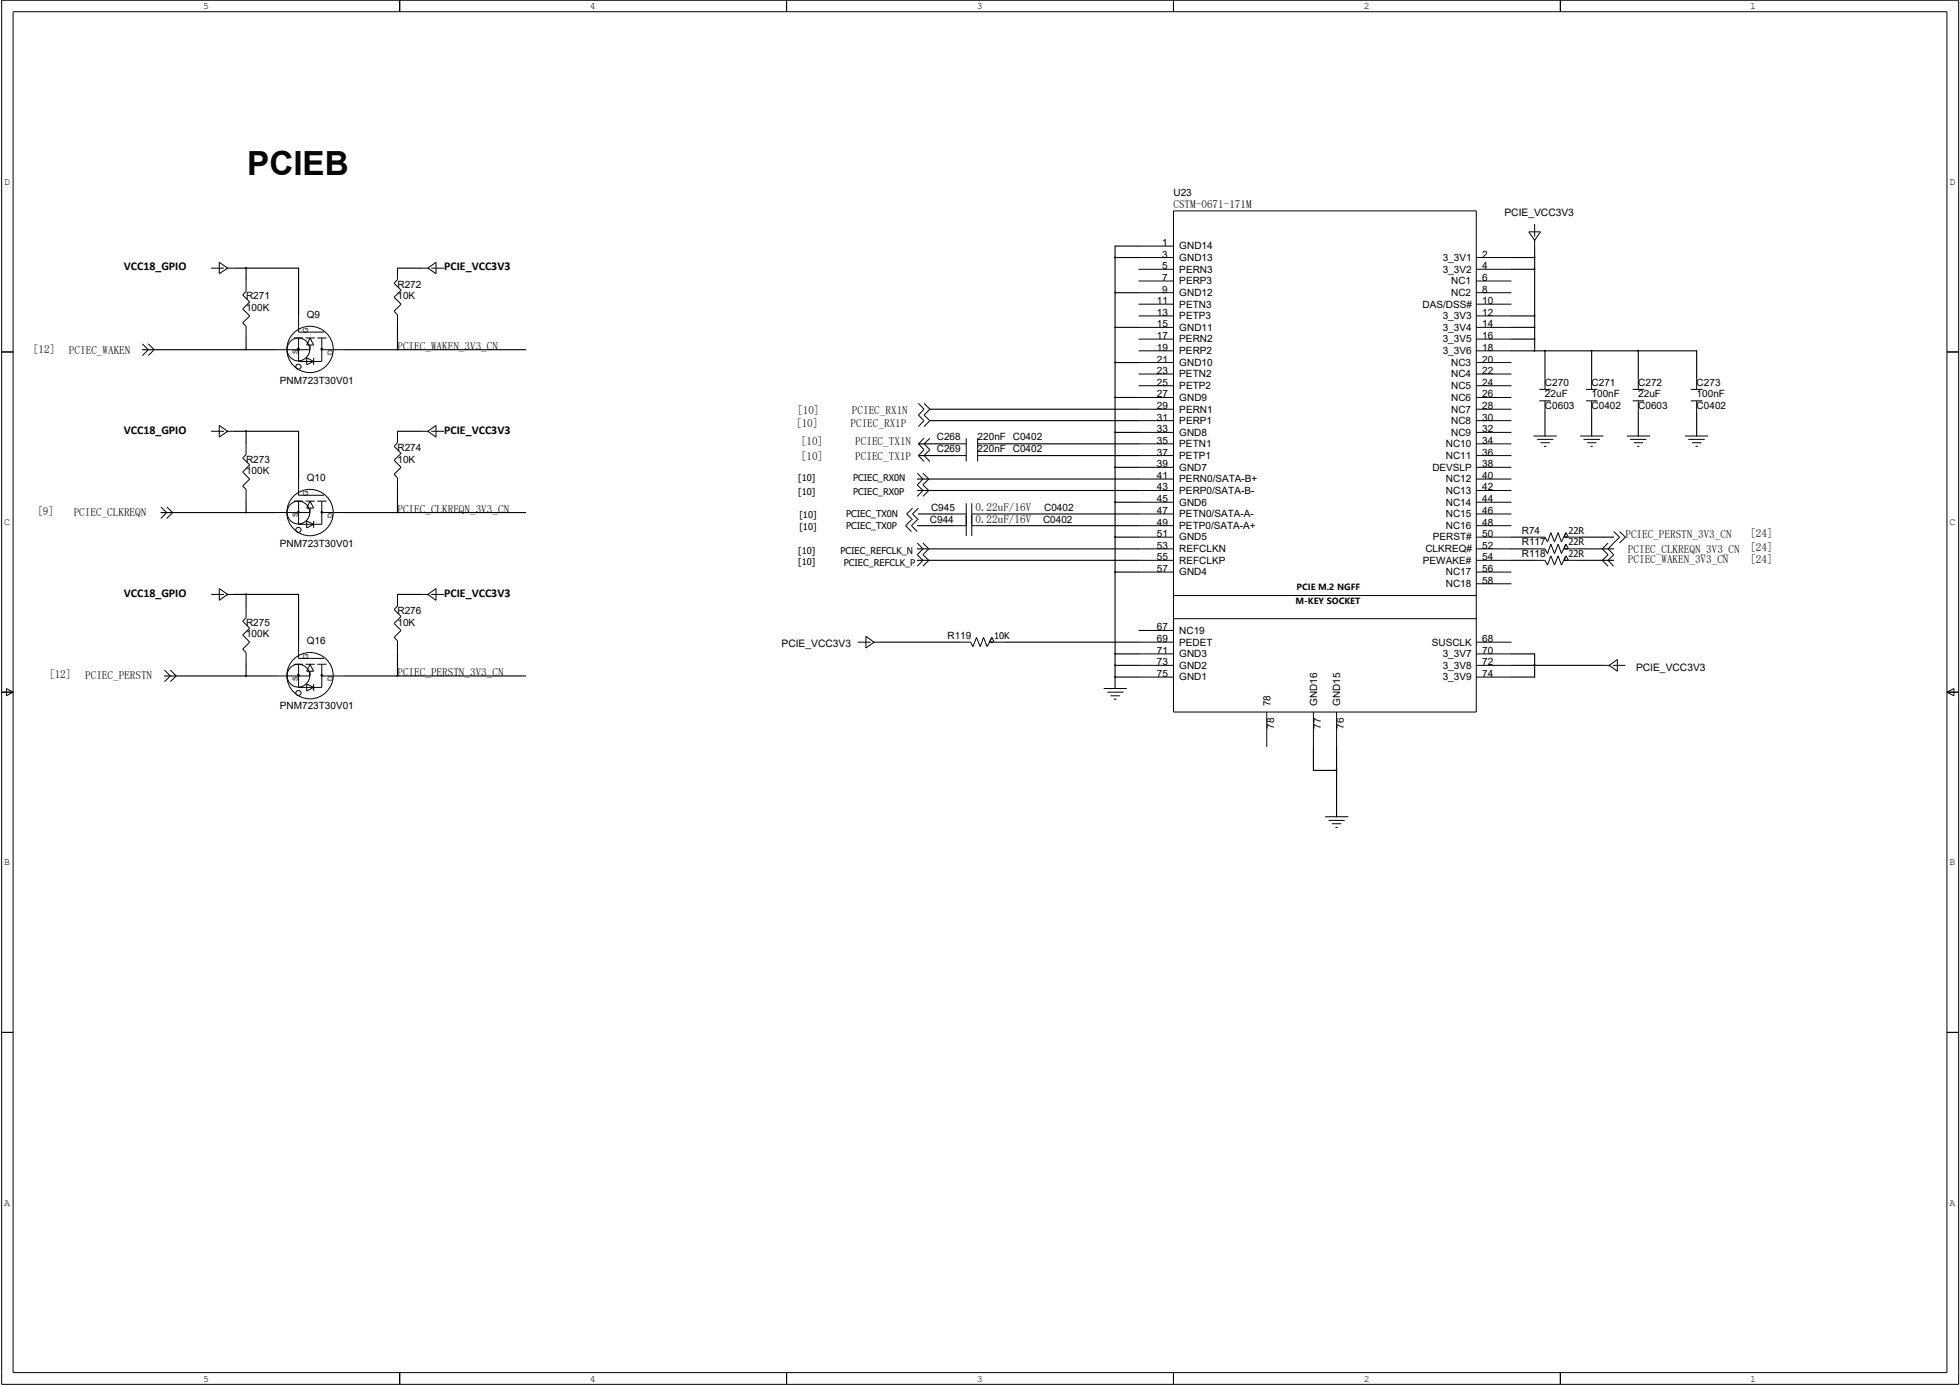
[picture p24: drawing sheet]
<svg xmlns="http://www.w3.org/2000/svg" width="297mm" height="210mm" viewBox="0 0 297 210" stroke-linecap="round" stroke-linejoin="round" font-family="sans-serif">
<defs><g id="words">
<text font-size="5" x="37.5" y="26.5">PCIEB</text>
<g font-size="1.8">
<text x="18.8" y="41">VCC18_GPIO</text>
<text x="67.3" y="41">PCIE_VCC3V3</text>
<text x="18.8" y="65.7">VCC18_GPIO</text>
<text x="67.3" y="65.7">PCIE_VCC3V3</text>
<text x="18.8" y="90.4">VCC18_GPIO</text>
<text x="67.3" y="90.4">PCIE_VCC3V3</text>
</g>
<g font-size="1.7">
<text x="177.8" y="31.5">CT-6111</text>
<text x="178.7" y="31.5">SM07-7M</text>
<text x="5" y="53.5">[2</text>
<text x="5.8" y="53.5">1]</text>
<text x="10.5" y="53.7">PICWKN</text>
<text x="11.3" y="53.7">CE_AE</text>
<text x="60.2" y="53">PICWKN33C</text>
<text x="61.1" y="53">CE_AE_V_N</text>
<text x="120.6" y="64.6">[0</text>
<text x="120.8" y="62.7">[0</text>
<text x="121.5" y="64.6">1]</text>
<text x="121.7" y="62.7">1]</text>
<text x="128.9" y="64.6">PICR1</text>
<text x="129.1" y="62.7">PICR1</text>
<text x="129.7" y="64.6">CE_XP</text>
<text x="130" y="62.7">CE_XN</text>
<text x="121.4" y="67.5">[0</text>
<text x="121.4" y="69.8">[0</text>
<text x="122.2" y="67.5">1]</text>
<text x="122.2" y="69.8">1]</text>
<text x="129.6" y="67.5">PICT1</text>
<text x="129.6" y="69.8">PICT1</text>
<text x="130.5" y="67.5">CE_XN</text>
<text x="130.5" y="69.8">CE_XP</text>
<text x="60.2" y="77.7">PICCKEN33C</text>
<text x="61.1" y="77.7">CE_LRQ_V_N</text>
<text x="147.8" y="77.4">02u/6</text>
<text x="148.7" y="77.4">.2F1V</text>
<text x="5.7" y="78.1">[]</text>
<text x="6.5" y="78.1">9</text>
<text x="11.2" y="78.2">PICCKEN</text>
<text x="12" y="78.2">CE_LRQ</text>
<text x="147.8" y="79.3">02u/6</text>
<text x="148.7" y="79.3">.2F1V C0402</text>
<text x="246.3" y="81.6">PICPRT_V_N</text>
<text x="246.7" y="83.7">PICCKEN33C</text>
<text x="247.2" y="81.6">CE_ESN33C</text>
<text x="247.6" y="83.7">CE_LRQ_V_N [4</text>
<text x="265.3" y="81.4">[4</text>
<text x="266.1" y="83.5">2]</text>
<text x="266.1" y="81.4">2]</text>
<text x="246.7" y="85.3">PICWKN33C</text>
<text x="247.6" y="85.3">CE_AE_V_N</text>
<text x="265.3" y="85.3">[4</text>
<text x="266.1" y="85.3">2]</text>
<text x="7.4" y="102.8">[2</text>
<text x="8.3" y="102.8">1]</text>
<text x="12.9" y="103">PICPRT</text>
<text x="13.8" y="103">CE_ESN</text>
<text x="60.2" y="102.4">PICPRT_V_N</text>
<text x="61.1" y="102.4">CE_ESN33C</text>
</g>
<g font-size="1.6">
<text x="228" y="32.7">PCIE_VCC3V3</text>
<text x="118.4" y="98">PCIE_VCC3V3</text>
<text x="247.9" y="101.7">PCIE_VCC3V3</text>
</g>
<g font-size="1.5">
<text x="30.8" y="1.4">5</text>
<text x="89.4" y="1.4">4</text>
<text x="148" y="1.4">3</text>
<text x="206.7" y="1.4">2</text>
<text x="265.3" y="1.4">1</text>
<text x=".6" y="28">D</text>
<text x="177.8" y="29.7">U23</text>
<text x="295.4" y="28">D</text>
<text x="176.1" y="40.8">5</text>
<text x="176.1" y="39">3</text>
<text x="176.1" y="37.3">1</text>
<text x="178.7" y="41.3">PERN3</text>
<text x="178.7" y="39.5">GND13</text>
<text x="178.7" y="37.8">GND14</text>
<text x="218.6" y="41.3">3_3V2</text>
<text x="218.6" y="39.5">3_3V1</text>
<text x="224.6" y="40.8">4</text>
<text x="224.6" y="39">2</text>
<text x="37.3" y="45.4">R271</text>
<text x="37.3" y="47.2">100K</text>
<text x="60.2" y="43.6">R272</text>
<text x="60.2" y="45.4">10K</text>
<text x="175.3" y="47.9">13</text>
<text x="175.3" y="46.1">11</text>
<text x="176.1" y="42.6">7</text>
<text x="176.1" y="44.4">9</text>
<text x="178.7" y="46.6">PETN3</text>
<text x="178.7" y="43.1">PERP3</text>
<text x="178.7" y="44.9">GND12</text>
<text x="215.6" y="46.6">DAS/DSS#</text>
<text x="219.9" y="43.1">NC1</text>
<text x="219.9" y="44.9">NC2</text>
<text x="224.6" y="47.9">12</text>
<text x="224.6" y="44.4">8</text>
<text x="224.6" y="42.6">6</text>
<text x="224.6" y="46.1">10</text>
<text x="46.5" y="48.2">Q9</text>
<text x="175.3" y="53.2">19</text>
<text x="175.3" y="51.4">17</text>
<text x="175.3" y="49.6">15</text>
<text x="178.7" y="53.7">PERP2</text>
<text x="178.7" y="51.9">PERN2</text>
<text x="178.7" y="50.1">GND11</text>
<text x="178.7" y="48.4">PETP3</text>
<text x="218.6" y="53.7">3_3V6</text>
<text x="218.6" y="51.9">3_3V5</text>
<text x="218.6" y="50.1">3_3V4</text>
<text x="218.6" y="48.4">3_3V3</text>
<text x="224.6" y="53.2">18</text>
<text x="224.6" y="51.4">16</text>
<text x="224.6" y="49.6">14</text>
<text x="42.4" y="58.1">PNM723T30V01</text>
<text x="175.3" y="56.7">23</text>
<text x="175.3" y="54.9">21</text>
<text x="175.3" y="58.5">25</text>
<text x="178.7" y="57.2">PETN2</text>
<text x="178.7" y="55.5">GND10</text>
<text x="178.7" y="59">PETP2</text>
<text x="219.9" y="57.2">NC4</text>
<text x="219.9" y="55.5">NC3</text>
<text x="219.9" y="59">NC5</text>
<text x="224.6" y="56.7">22</text>
<text x="224.6" y="54.9">20</text>
<text x="224.6" y="58.5">24</text>
<text x="234.1" y="58.5">C270</text>
<text x="241.2" y="58.5">C271</text>
<text x="248.3" y="58.5">C272</text>
<text x="257.1" y="58.5">C273</text>
<text x="175.3" y="65.5">33</text>
<text x="175.3" y="60.2">27</text>
<text x="175.3" y="62">29</text>
<text x="175.3" y="63.8">31</text>
<text x="178.7" y="60.7">GND9</text>
<text x="178.7" y="62.5">PERN1</text>
<text x="178.7" y="64.3">PERP1</text>
<text x="219.9" y="60.7">NC6</text>
<text x="219.9" y="62.5">NC7</text>
<text x="219.9" y="64.3">NC8</text>
<text x="224.6" y="65.5">32</text>
<text x="224.6" y="60.2">26</text>
<text x="224.6" y="62">28</text>
<text x="224.6" y="63.8">30</text>
<text x="234.1" y="62">C0603</text>
<text x="234.1" y="60.2">22uF</text>
<text x="241.2" y="62">C0402</text>
<text x="241.2" y="60.2">100nF</text>
<text x="248.3" y="62">C0603</text>
<text x="248.3" y="60.2">22uF</text>
<text x="257.1" y="62">C0402</text>
<text x="257.1" y="60.2">100nF</text>
<text x="37.3" y="70.1">R273</text>
<text x="37.3" y="71.9">100K</text>
<text x="60.2" y="68.4">R274</text>
<text x="60.2" y="70.1">10K</text>
<text x="142" y="66.8">C268</text>
<text x="142" y="68.5">C269</text>
<text x="148.2" y="66.8">220nF C0402</text>
<text x="148.2" y="68.5">220nF C0402</text>
<text x="175.3" y="70.8">39</text>
<text x="175.3" y="69">37</text>
<text x="175.3" y="67.3">35</text>
<text x="178.7" y="71.3">GND7</text>
<text x="178.7" y="69.6">PETP1</text>
<text x="178.7" y="67.8">PETN1</text>
<text x="178.7" y="66">GND8</text>
<text x="217.1" y="71.3">DEVSLP</text>
<text x="219.1" y="67.8">NC10</text>
<text x="219.1" y="69.6">NC11</text>
<text x="219.9" y="66">NC9</text>
<text x="224.6" y="67.3">34</text>
<text x="224.6" y="69">36</text>
<text x="224.6" y="70.8">38</text>
<text x="46.5" y="72.9">Q10</text>
<text x="141.1" y="77.4">C945</text>
<text x="158.2" y="77.4">C0402</text>
<text x="175.3" y="77.9">47</text>
<text x="175.3" y="76.1">45</text>
<text x="175.3" y="74.3">43</text>
<text x="175.3" y="72.6">41</text>
<text x="178.7" y="76.6">GND6</text>
<text x="178.7" y="74.8">PERP0/SATA-B-</text>
<text x="178.7" y="73.1">PERN0/SATA-B+</text>
<text x="219.1" y="76.6">NC14</text>
<text x="219.1" y="74.8">NC13</text>
<text x="219.1" y="73.1">NC12</text>
<text x="224.6" y="77.9">46</text>
<text x="224.6" y="76.1">44</text>
<text x="224.6" y="74.3">42</text>
<text x="224.6" y="72.6">40</text>
<text x=".6" y="79.6">C</text>
<text x="42.4" y="82.8">PNM723T30V01</text>
<text x="140.9" y="79.3">C944</text>
<text x="175.3" y="83.2">53</text>
<text x="175.3" y="81.4">51</text>
<text x="175.3" y="79.7">49</text>
<text x="178.7" y="83.7">REFCLKN</text>
<text x="178.7" y="81.9">GND5</text>
<text x="178.7" y="80.2">PETP0/SATA-A+</text>
<text x="178.7" y="78.4">PETN0/SATA-A-</text>
<text x="216" y="83.7">CLKREQ#</text>
<text x="217.2" y="81.9">PERST#</text>
<text x="219.1" y="80.2">NC16</text>
<text x="219.1" y="78.4">NC15</text>
<text x="224.6" y="83.2">52</text>
<text x="224.6" y="81.4">50</text>
<text x="224.6" y="79.7">48</text>
<text x="230.6" y="80.9">R74</text>
<text x="230.6" y="82.6">R117</text>
<text x="295.4" y="79.6">C</text>
<text x="175.3" y="86.7">57</text>
<text x="175.3" y="84.9">55</text>
<text x="178.7" y="87.2">GND4</text>
<text x="178.7" y="85.4">REFCLKP</text>
<text x="215.6" y="85.4">PEWAKE#</text>
<text x="219.1" y="89">NC18</text>
<text x="219.1" y="87.2">NC17</text>
<text x="224.6" y="88.5">58</text>
<text x="224.6" y="86.7">56</text>
<text x="224.6" y="84.9">54</text>
<text x="230.6" y="84.4">R118</text>
<text x="37.3" y="94.8">R275</text>
<text x="60.2" y="93">R276</text>
<text x="60.2" y="94.8">10K</text>
<text x="175.3" y="95.5">67</text>
<text x="37.3" y="96.6">100K</text>
<text x="46.5" y="97.7">Q16</text>
<text x="143.6" y="96.8">R119</text>
<text x="175.3" y="100.8">73</text>
<text x="175.3" y="99.1">71</text>
<text x="175.3" y="97.3">69</text>
<text x="178.7" y="101.3">GND2</text>
<text x="178.7" y="99.6">GND3</text>
<text x="178.7" y="97.8">PEDET</text>
<text x="178.7" y="96.1">NC19</text>
<text x="217" y="97.8">SUSCLK</text>
<text x="218.6" y="101.3">3_3V8</text>
<text x="218.6" y="99.6">3_3V7</text>
<text x="224.6" y="100.8">72</text>
<text x="224.6" y="99.1">70</text>
<text x="224.6" y="97.3">68</text>
<text x="42.4" y="107.5">PNM723T30V01</text>
<text x="175.3" y="102.6">75</text>
<text x="178.7" y="103.1">GND1</text>
<text x="192.5" y="107" transform="rotate(-90 192.5 107)">78</text>
<text x="199.6" y="107" transform="rotate(-90 199.6 107)">GND16</text>
<text x="203.1" y="107" transform="rotate(-90 203.1 107)">GND15</text>
<text x="218.6" y="103.1">3_3V9</text>
<text x="224.6" y="102.6">74</text>
<text x="193.1" y="110.5" transform="rotate(-90 193.1 110.5)">78</text>
<text x="200.1" y="110.5" transform="rotate(-90 200.1 110.5)">77</text>
<text x="203.7" y="110.5" transform="rotate(-90 203.7 110.5)">76</text>
<text x=".6" y="131.1">B</text>
<text x="295.4" y="131.1">B</text>
<text x=".6" y="182.7">A</text>
<text x="295.4" y="182.7">A</text>
<text x="30.8" y="209.4">5</text>
<text x="89.4" y="209.4">4</text>
<text x="148" y="209.4">3</text>
<text x="206.7" y="209.4">2</text>
<text x="265.3" y="209.4">1</text>
</g>
<g font-size="1.4">
<text x="121" y="75.1">[10]</text>
<text x="121" y="72.9">[10]</text>
<text x="129.3" y="75.1">PCIEC_RX0P</text>
<text x="129.3" y="72.9">PCIEC_RX0N</text>
<text x="121" y="83.9">[10]</text>
<text x="121.2" y="80.3">[10]</text>
<text x="121.2" y="78.6">[10]</text>
<text x="127.4" y="83.9">PCIEC_REFCLK_N</text>
<text x="128.2" y="80.2">PCIEC_TX0P</text>
<text x="128.2" y="78.4">PCIEC_TX0N</text>
<text x="237.7" y="80.9">22R</text>
<text x="237.7" y="82.6">22R</text>
<text x="121" y="85.6">[10]</text>
<text x="127.9" y="85.8">PCIEC_REFCLK_P</text>
<text x="237.7" y="84.4">22R</text>
<text x="150.7" y="96.8">10K</text>
</g>
<g font-size="1.3">
<text x="196.5" y="89.5">PCIE M.2 NGFF</text>
<text x="196.3" y="91.5">M-KEY SOCKET</text>
</g>
<g font-size="1.1">
<text x="45.1" y="53.7" transform="rotate(-90 45.1 53.7)">S</text>
<text x="46.7" y="50.5" transform="rotate(-90 46.7 50.5)">G</text>
<text x="50.4" y="53.8" transform="rotate(-90 50.4 53.8)">D</text>
<text x="46.7" y="75.2" transform="rotate(-90 46.7 75.2)">G</text>
<text x="45.1" y="78.4" transform="rotate(-90 45.1 78.4)">S</text>
<text x="50.4" y="78.4" transform="rotate(-90 50.4 78.4)">D</text>
<text x="46.7" y="99.9" transform="rotate(-90 46.7 99.9)">G</text>
<text x="45.1" y="103.2" transform="rotate(-90 45.1 103.2)">S</text>
<text x="50.4" y="103.2" transform="rotate(-90 50.4 103.2)">D</text>
</g>
</g></defs>
<g fill="none" stroke="#000" stroke-width=".15">
<path d="M.3 0h296.5v209.8h-296.5zM2 1.8h293.1v206.2h-293.1zM60.6 0v1.8M119.2 0v1.8M177.8 0v1.8M236.5 0v1.8M33.2 39.8l1.3 .8-1.3 .9zM169 39v.1zM172.5 37.3h5.3M172.5 39h5.3M177.8 32h45.9v75.9h-45.9zM223.7 39h5.4"/>
<path d="M231.7 35.1h1.8l-.9 1.3zM232.5 39h.1zM232.6 36.4h.1M232.6 34v1.9M232.6 36.2v1.3M.3 53.3h1.7M21.6 52.1l.9 .9-.9 .9M22.5 52.1l.9 .9-.9 .9M32 40.6h1.9M34.3 40.6h1.2M34.5 40.6h.1M37.2 52.9l.1 .1z"/>
<path d="M37.2 40.6l.1 .1zM37.3 42.4v1.8l-.5 .5 1 1.1-1 1 1 1.1-1 1 .5 .5v1.8M44.5 51.2h1.4M45.1 52.8h.2v.2h-.2zM45.3 47.7v2.6h3.8M45.3 51.2v3.6h3.5v-3.6M46.3 51.2h1.4M46.5 54.2l1 .6-1 .5zM47 51.2h.1M47 52.3v.7h-5.3M47 51.2l.5 1.1h-1zM47.5 54.8h.1"/>
<path d="M47.5 54.2v1.1M48.1 51.2h1.4M48.7 52.8l.2 .1-.1 .2zM48.8 53h3.5M60.2 52.9l.1 .1zM60.2 40.6v1.8l-.5 .5 1.1 1.1-1.1 1 1.1 1.1-1.1 1.1 .5 .5v1.7M63.8 40.6h1.2M64.9 40.6h.1M64.9 40.6l1.2-.8v1.7zM65.4 40.6h1.9M169 49.6v.1zM169 54.9v.1z"/>
<path d="M169 44.3v.1zM172.5 40.8h5.3M172.5 42.6h5.3M172.5 44.4h5.3M172.5 46.1h5.3M172.5 47.9h5.3M172.5 49.6h5.3M172.5 51.4h5.3M172.5 53.2h5.3M172.5 54.9h5.3M172.5 56.7h5.3M172.5 58.5h5.3"/>
<path d="M223.7 40.8h5.4M223.7 42.6h5.4M223.7 44.4h5.4M223.7 46.1h5.4M223.7 47.9h5.4M223.7 49.6h5.4M223.7 51.4h5.4M223.7 53.2h5.4M223.7 54.9h5.4M223.7 56.7h5.4M223.7 58.5h5.4M232.5 40.7l.1 .1z"/>
<path d="M232.5 49.6h.1zM232.5 47.8l.1 .1zM232.5 51.4h.1zM232.5 53.1l.1 .1zM233.3 59h1.7M234.1 53.1v.1zM234.1 57.2v1.8M240.4 59h1.7M241.1 53.1l.1 .1zM241.2 57.2v1.8M247.4 59h1.8M248.2 53.1l.1 .1z"/>
<path d="M248.3 57.2v1.8M256.2 59h1.8M257.1 57.2v1.8M295.1 53.3h1.7M24.4 76.8l.9 .9-.9 .9M25.3 76.8l.9 .9-.9 .9M32 65.4h1.9M33.2 64.5l1.3 .9-1.3 .9zM34.3 65.4h1.2M34.5 65.4h.1M37.2 65.3l.1 .1zM37.2 77.6l.1 .1z"/>
<path d="M37.3 67.1v1.8l-.5 .5 1 1-1 1.1 1 1.1-1 1.1 .5 .5v1.7M44.5 75.9h1.4M45.1 77.5l.3 .1-.2 .2zM45.3 72.4v2.7h3.8M45.3 75.9v3.6h3.5v-3.6M46.3 75.9h1.4M46.5 79l1 .5-1 .5zM47 75.9h.1M47 77v.7h-5.3M47 75.9l.5 1.1h-1zM47.5 79.5h.1M47.5 79v1"/>
<path d="M48.1 75.9h1.4M48.7 77.5h.1v.2h-.1zM48.8 77.7h3.5M60.2 77.6l.1 .1zM60.2 65.4v1.7l-.5 .5 1.1 1.1-1.1 1.1 1.1 1-1.1 1.1 .5 .5v1.8M63.8 65.4h1.2M64.9 65.4h.1M64.9 65.4l1.2-.9v1.8zM65.4 65.4h1.9M138.1 78.8l-.9 .9 .9 .9M138.3 77l-.9 .9 .9 .9M139 78.8l-.9 .9 .9 .9"/>
<path d="M139 71.7l.9 .9-.9 .9 .9 .8-.9 .9M139.2 77l-.9 .9 .9 .9M139.2 61.1l.8 .9-.8 .9 .8 .9-.8 .8M139.9 71.7l.9 .9-.9 .9 .9 .8-.9 .9M140 66.4l-.8 .9 .8 .9-.8 .8 .8 .9M140 61.1l.9 .9-.9 .9 .9 .9-.9 .8M140.9 66.4l-.9 .9 .9 .9-.9 .8 .9 .9M144.3 77.9h2.1M144.3 79.7h2.1M144.6 67.3h1.8M144.6 69h1.8M146.4 66.4v3.5"/>
<path d="M146.4 76.3v4.9M147.3 77.9h2.3M147.3 79.7h2.3M147.3 76.3v4.9M148.2 67.3h1.7M148.2 69h1.7M148.2 66.4v3.5M169 76v.2zM169 60.2h.1M169 65.5v.1zM169 70.7v.2zM172.5 65.5h5.3"/>
<path d="M172.5 67.3h5.3M172.5 69h5.3M172.5 70.8h5.3M172.5 72.6h5.3M172.5 74.3h5.3M172.5 76.1h5.3M172.5 77.9h5.3M172.5 79.7h5.3M172.5 60.2h5.3M172.5 62h5.3M172.5 63.8h5.3M223.7 65.5h5.4"/>
<path d="M223.7 67.3h5.4M223.7 69h5.4M223.7 70.8h5.4M223.7 72.6h5.4M223.7 74.3h5.4M223.7 76.1h5.4M223.7 77.9h5.4M223.7 79.7h5.4M223.7 60.2h5.4M223.7 62h5.4M223.7 63.8h5.4M232.4 66.1h3.5"/>
<path d="M233 66.6h2.4M233.3 60.7h1.7M233.5 67.1h1.4M234 67.6h.4M234.1 60.7v1.8M239.5 66.1h3.5M240 66.6h2.5M240.4 60.7h1.7M240.5 67.1h1.4M241 67.6h.4M241.2 60.7v1.8M246.5 66.1h3.6"/>
<path d="M247.1 66.6h2.4M247.4 60.7h1.8M247.6 67.1h1.4M248.1 67.6h.4M248.3 60.7v1.8M255.4 66.1h3.5M255.9 66.6h2.5M256.2 60.7h1.8M256.4 67.1h1.4M257 67.6h.3M257.1 60.7v1.8M32 90.1h1.9"/>
<path d="M33.2 89.2l1.3 .9-1.3 .9zM34.3 90.1h1.2M34.5 90.1h.1M37.2 90h.1zM37.3 91.9v1.7l-.5 .5 1 1.1-1 1 1 1.1-1 1.1 .5 .5v1.8M45.3 97.1v2.7h3.8M60.2 90.1v1.8l-.5 .5 1.1 1-1.1 1.1 1.1 1-1.1 1.1 .5 .5v1.8M63.8 90.1h1.2M64.9 90.1h.1M64.9 90.1l1.2-.9v1.8zM65.4 90.1h1.9M130 97.3h1.9"/>
<path d="M131.2 96.4l1.3 .9-1.3 .9zM132.3 97.3h1.2M132.5 97.3h.1M139 82.3l.9 .9-.9 .9 .9 .8-.9 .9M139.9 82.3l.9 .9-.9 .9 .9 .8-.9 .9M150.3 96.6l-.7 1.4-.5-1.4-.6 1.4-.5-1.4-.6 1.4-.3-.7h-1.7M150.3 96.6l-.4 .7h2.5M150.3 96.6l.4 .7M169 81.3v.1zM169 99v.1zM169 86.7h.1M172.5 81.4h5.3"/>
<path d="M172.5 83.2h5.3M172.5 84.9h5.3M172.5 86.7h5.3M172.5 95.5h5.3M172.5 97.3h5.3M172.5 99.1h5.3M177.8 93.8h45.9M177.8 90.3h45.9M223.7 81.4h5.4M223.7 83.2h5.4M223.7 84.9h5.4M223.7 86.7h5.4"/>
<path d="M223.7 88.5h5.4M223.7 97.3h5.4M223.7 99.1h5.4M237.3 80.7l-.7 1.4-.5-1.4-.5 1.4-.6-1.4-.5 1.4-.4-.7h-1.7M237.3 80.7l-.3 .7h2.5M237.3 82.5l-.7 1.4-.5-1.4-.5 1.4-.6-1.4-.5 1.4-.4-.7h-1.7M237.3 82.5l-.3 .7h2.5M237.3 84.2l-.7 1.4-.5-1.4-.5 1.4-.6-1.4-.5 1.4-.4-.7h-1.7M237.3 84.2l-.3 .7h2.5M237.3 80.7l.4 .7M237.3 82.5l.4 .7M237.3 84.2l.4 .7"/>
<path d="M243.7 82.3l-.9 .9 .9 .9-.9 .8 .9 .9M244.6 80.6l.8 .8-1.7 1.8 .9 .9-.9 .8 .9 .9M245.4 80.6l.9 .8-.9 .9M.3 104.9h1.7M1 104.4l1 .5-1 .6zM24.9 101.6l.9 .8-.9 .9M25.8 101.6l.9 .8-.9 .9M37.2 102.4l.1 .1zM44.5 100.7h1.4M45.1 102.3l.3 .1-.2 .1zM45.3 100.7v3.5h3.5v-3.5M46.3 100.7h1.4"/>
<path d="M46.5 103.7l1 .5-1 .5zM47 100.7h.1M47 101.7v.7h-5.3M47 100.7l.5 1h-1zM47.5 104.2h.1M47.5 103.7v1M48.1 100.7h1.4M48.7 102.3h.1v.1h-.1zM48.8 102.4h3.5M60.2 102.4l.1 .1zM167.3 104.4h3.5M167.8 104.9h2.5"/>
<path d="M168.3 105.5h1.4M168.8 106h.4M169 102.5v.2zM169 100.8v.1zM172.5 100.8h5.3M172.5 102.6h5.3M192 107.9v5.3M199 107.9v5.3M202.5 116.7h.1zM202.6 107.9v5.3M223.7 100.8h5.4M223.7 102.6h5.4"/>
<path d="M232.5 100.8l.1 .1zM242.8 100.8h1.2M243.9 100.8h.1M243.9 100.8l1.2-.9v1.8zM244.4 100.8h1.9M295.1 104.9h1.7M295.1 104.9l1-.5v1.1zM200.8 123.8h3.5M201.3 124.3h2.5M201.8 124.8h1.5M202.4 125.4h.3M.3 156.5h1.7"/>
<path d="M295.1 156.5h1.7M60.6 208v1.8M119.2 208v1.8M177.8 208v1.8M236.5 208v1.8"/>
<circle cx="45.2" cy="53" r="1.73"/>
<circle cx="45.2" cy="55.6" r=".39"/>
<circle cx="47" cy="53" r="3.5"/>
<circle cx="45.2" cy="77.7" r="1.73"/>
<circle cx="47" cy="77.7" r="3.5"/>
<circle cx="45.2" cy="80.3" r=".39"/>
<circle cx="45.2" cy="102.4" r="1.73"/>
<circle cx="45.2" cy="105" r=".39"/>
<circle cx="47" cy="102.4" r="3.5"/>
</g>
<g fill="none" stroke="#000" stroke-width=".17">
<path d="M169 39h3.5M172.5 37.3h-3.5v67.1M229.1 39h3.5M232.6 37.5v15.7M21.6 53h20.1M35.5 40.6h9.8v7.1M37.3 40.6v1.8M37.3 51.2v1.8M52.3 53h27.4M60.2 49.4v3.6M60.2 40.6h3.6M169 54.9h3.5"/>
<path d="M169 49.6h3.5M169 44.4h3.5M229.1 49.6h3.5M229.1 40.8h3.5M229.1 47.9h3.5M229.1 51.4h3.5M229.1 53.2h28v4M234.1 53.2v4M241.2 53.2v4M248.3 53.2v4M24.4 77.7h17.3M35.5 65.4h9.8v7"/>
<path d="M37.3 65.4v1.7M37.3 75.9v1.8M52.3 77.7h27.4M60.2 74.2v3.5M60.2 65.4h3.6M139 74.3h33.5M139 72.6h33.5M139 79.7h5.3M139.2 77.9h5.1M139.2 67.3h5.4M139.2 69h5.4M140.9 63.8h31.6"/>
<path d="M140.9 62h31.6M149.6 77.9h22.9M149.6 79.7h22.9M149.9 67.3h22.6M149.9 69h22.6M169 76.1h3.5M169 70.8h3.5M169 65.5h3.5M169 60.2h3.5M234.1 62.5v3.6M241.2 62.5v3.6M248.3 62.5v3.6"/>
<path d="M257.1 62.5v3.6M35.5 90.1h9.8v7M37.3 90.1v1.8M60.2 98.9v3.5M60.2 90.1h3.6M133.5 97.3h11.9M139 84.9h33.5M139 83.2h33.5M152.4 97.3h20.1M169 81.4h3.5M169 99.1h3.5M169 86.7h3.5"/>
<path d="M229.1 84.9h3.3M229.1 83.2h3.3M229.1 81.4h3.3M229.1 99.1h3.5v3.5h-3.5M239.5 84.9h5.1M239.5 83.2h5.1M239.5 81.4h5.1M24.9 102.4h16.8M37.3 100.7v1.7M52.3 102.4h27.4M169 100.8h3.5M169 102.6h3.5"/>
<path d="M199 113.2v3.6h3.6M202.6 113.2v10.6M229.1 100.8h13.7M232.6 100.8h.1"/>
</g>
<g fill="#000">
<path d="M169 39v.1z" fill-rule="evenodd"/>
<path d="M232.5 39h.1z" fill-rule="evenodd"/>
<path d="M37.2 52.9l.1 .1z" fill-rule="evenodd"/>
<path d="M37.2 40.6l.1 .1z" fill-rule="evenodd"/>
<path d="M60.2 52.9l.1 .1z" fill-rule="evenodd"/>
<path d="M169 49.6v.1z" fill-rule="evenodd"/>
<path d="M169 54.9v.1z" fill-rule="evenodd"/>
<path d="M169 44.3v.1z" fill-rule="evenodd"/>
<path d="M232.5 40.7l.1 .1z" fill-rule="evenodd"/>
<path d="M232.5 49.6h.1z" fill-rule="evenodd"/>
<path d="M232.5 47.8l.1 .1z" fill-rule="evenodd"/>
<path d="M232.5 51.4h.1z" fill-rule="evenodd"/>
<path d="M232.5 53.1l.1 .1z" fill-rule="evenodd"/>
<path d="M234.1 53.1v.1z" fill-rule="evenodd"/>
<path d="M241.1 53.1l.1 .1z" fill-rule="evenodd"/>
<path d="M248.2 53.1l.1 .1z" fill-rule="evenodd"/>
<path d="M37.2 65.3l.1 .1z" fill-rule="evenodd"/>
<path d="M37.2 77.6l.1 .1z" fill-rule="evenodd"/>
<path d="M60.2 77.6l.1 .1z" fill-rule="evenodd"/>
<path d="M169 76v.2z" fill-rule="evenodd"/>
<path d="M169 65.5v.1z" fill-rule="evenodd"/>
<path d="M169 70.7v.2z" fill-rule="evenodd"/>
<path d="M37.2 90h.1z" fill-rule="evenodd"/>
<path d="M169 81.3v.1z" fill-rule="evenodd"/>
<path d="M169 99v.1z" fill-rule="evenodd"/>
<path d="M37.2 102.4l.1 .1z" fill-rule="evenodd"/>
<path d="M60.2 102.4l.1 .1z" fill-rule="evenodd"/>
<path d="M169 102.5v.2z" fill-rule="evenodd"/>
<path d="M169 100.8v.1z" fill-rule="evenodd"/>
<path d="M202.5 116.7h.1z" fill-rule="evenodd"/>
<path d="M232.5 100.8l.1 .1z" fill-rule="evenodd"/>
<path d="M232.5 100.8l.1 .1z" fill-rule="evenodd"/>
</g>
<use href="#words"/>
</svg>
